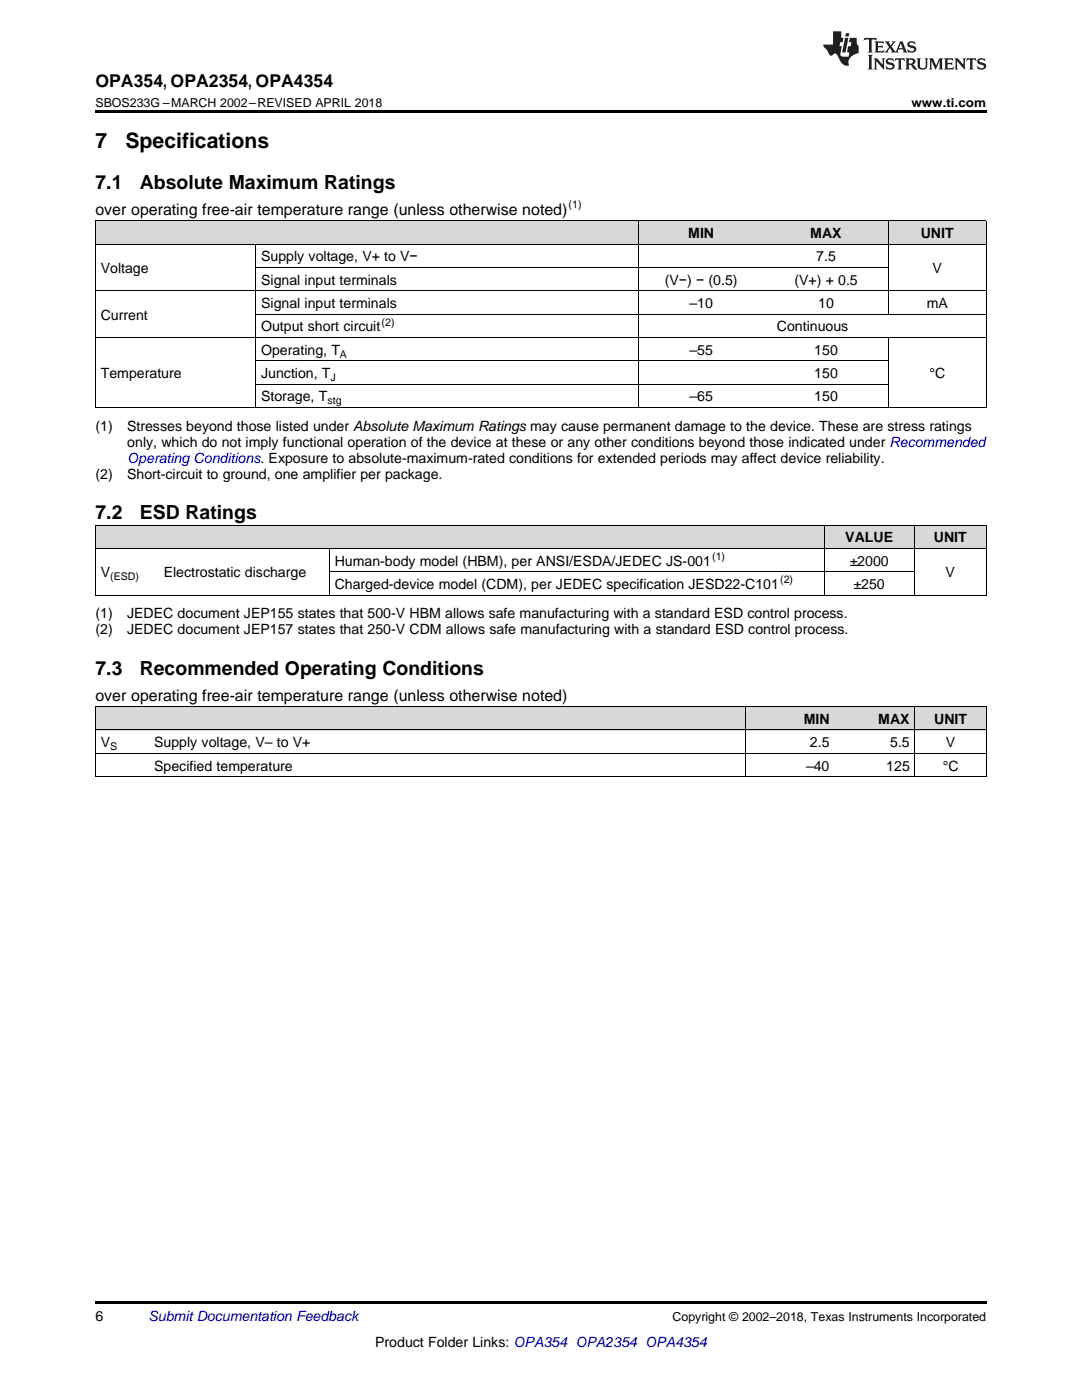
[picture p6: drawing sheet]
<svg xmlns="http://www.w3.org/2000/svg" width="216mm" height="279mm" viewBox="0 0 216 279" stroke-linecap="round" stroke-linejoin="round" font-family="sans-serif">
<defs><g id="words">
<g font-size="4.2">
<text x="19" y="29.6">7</text>
<text x="25" y="29.6">Specifications</text>
</g>
<g font-size="3.9">
<text x="19" y="37.7">7.1</text>
<text x="27.9" y="37.7">Absolute Maximum Ratings</text>
<text x="19" y="103.6">7.2</text>
<text x="27.9" y="103.6">ESD Ratings</text>
<text x="19" y="134.7">7.3</text>
<text x="27.9" y="134.7">Recommended Operating Conditions</text>
</g>
<text font-size="3.5" x="19" y="17.3">OPA354, OPA2354, OPA4354</text>
<g font-size="3.2">
<text x="19" y="42.9">over operating free-air temperature range (unless otherwise noted)</text>
<text x="19" y="139.8">over operating free-air temperature range (unless otherwise noted)</text>
</g>
<g font-size="2.8">
<text x="137.3" y="47.5">MIN</text>
<text x="161.7" y="47.5">MAX</text>
<text x="183.7" y="47.5">UNIT</text>
<text x="52.1" y="52.2">Supply voltage, V+ to V−</text>
<text x="162.9" y="52.2">7.5</text>
<text x="20.1" y="54.5">Voltage</text>
<text x="52.1" y="56.8">Signal input terminals</text>
<text x="132.6" y="56.8">(V−) − (0.5)</text>
<text x="158.5" y="56.8">(V+) + 0.5</text>
<text x="186.1" y="54.5">V</text>
<text x="20.1" y="63.8">Current</text>
<text x="52.1" y="61.5">Signal input terminals</text>
<text x="137.6" y="61.5">–10</text>
<text x="163.3" y="61.5">10</text>
<text x="184.9" y="61.5">mA</text>
<text x="52.1" y="66.1">Output short circuit</text>
<text x="52.1" y="70.8">Operating, T</text>
<text x="137.6" y="70.8">–55</text>
<text x="155" y="66.1">Continuous</text>
<text x="162.5" y="70.8">150</text>
<text x="20.1" y="75.5">Temperature</text>
<text x="52.1" y="75.5">Junction, T</text>
<text x="162.5" y="75.5">150</text>
<text x="185.5" y="75.5">°C</text>
<text x="52.1" y="80.1">Storage, T</text>
<text x="137.6" y="80.1">–65</text>
<text x="162.5" y="80.1">150</text>
<text x="19" y="86">(1)</text>
<text x="25.4" y="86">Stresses beyond those listed under Absolute Maximum Ratings may cause permanent damage to the device. These are stress ratings</text>
<text x="25.4" y="89.1">only, which do not imply functional operation of the device at these or any other conditions beyond those indicated under Recommended</text>
<text x="19" y="95.5">(2)</text>
<text x="25.4" y="95.5">Short-circuit to ground, one amplifier per package.</text>
<text x="66.8" y="112.9">Human-body model (HBM), per ANSI/ESDA/JEDEC JS-001</text>
<text x="168.7" y="108.2">VALUE</text>
<text x="169.5" y="112.9">±2000</text>
<text x="186.3" y="108.2">UNIT</text>
<text x="20.1" y="115.2">V</text>
<text x="32.7" y="115.2">Electrostatic discharge</text>
<text x="66.8" y="117.5">Charged-device model (CDM), per JEDEC specification JESD22-C101</text>
<text x="170.3" y="117.5">±250</text>
<text x="188.7" y="115.2">V</text>
<text x="19" y="123.4">(1)</text>
<text x="25.4" y="123.4">JEDEC document JEP155 states that 500-V HBM allows safe manufacturing with a standard ESD control process.</text>
<text x="19" y="126.6">(2)</text>
<text x="25.4" y="126.6">JEDEC document JEP157 states that 250-V CDM allows safe manufacturing with a standard ESD control process.</text>
<text x="20.1" y="149.1">V</text>
<text x="30.8" y="149.1">Supply voltage, V– to V+</text>
<text x="160.4" y="144.5">MIN</text>
<text x="161.6" y="149.1">2.5</text>
<text x="175.3" y="144.5">MAX</text>
<text x="177.6" y="149.1">5.5</text>
<text x="186.4" y="144.5">UNIT</text>
<text x="188.7" y="149.1">V</text>
<text x="30.8" y="153.8">Specified temperature</text>
<text x="160.8" y="153.8">–40</text>
<text x="176.8" y="153.8">125</text>
<text x="188.1" y="153.8">°C</text>
<text x="19" y="263.6">6</text>
<text x="74.9" y="268.9">Product Folder Links: OPA354 OPA2354 OPA4354</text>
</g>
<text font-size="2.8" fill="#00f" x="25.4" y="92.3">Operating Conditions. Exposure to absolute-maximum-rated conditions for extended periods may affect device reliability.</text>
<text font-size="2.8" fill="#0000c8" x="29.6" y="263.6">Submit Documentation Feedback</text>
<g font-size="2.5">
<text x="19" y="21.4">SBOS233G –MARCH 2002–REVISED APRIL 2018</text>
<text x="181.9" y="21.4">www.ti.com</text>
<text x="134.2" y="263.6">Copyright © 2002–2018, Texas Instruments Incorporated</text>
</g>
<g font-size="2.1">
<text x="113.5" y="41.6">(1)</text>
<text x="76.1" y="65">(2)</text>
<text x="67.8" y="71.4">A</text>
<text x="66" y="76">J</text>
<text x="65.3" y="80.7">stg</text>
<text x="142.1" y="111.8">(1)</text>
<text x="22" y="115.8">(ESD)</text>
<text x="155.7" y="116.4">(2)</text>
<text x="22" y="149.7">S</text>
</g>
</g></defs>
<g fill="#d8d8d8">
<path d="M19 141.1h10.7v4.6h-10.7z"/>
<path d="M29.7 141.1h119.1v4.6h-119.1z"/>
<path d="M148.8 141.1h17.8v4.6h-17.8z"/>
<path d="M166.6 141.1h16v4.6h-16z"/>
<path d="M182.6 141.1h14.2v4.6h-14.2z"/>
<path d="M19 104.8h12.6v4.7h-12.6z"/>
<path d="M31.6 104.8h34.1v4.7h-34.1z"/>
<path d="M65.7 104.8h98.8v4.7h-98.8z"/>
<path d="M164.5 104.8h18v4.7h-18z"/>
<path d="M182.5 104.8h14.3v4.7h-14.3z"/>
<path d="M19 44.1h32v4.7h-32z"/>
<path d="M51 44.1h76.5v4.7h-76.5z"/>
<path d="M127.5 44.1h24.9v4.7h-24.9z"/>
<path d="M152.4 44.1h24.9v4.7h-24.9z"/>
<path d="M177.3 44.1h19.5v4.7h-19.5z"/>
</g>
<path d="M19 22h177.8v.5h-177.8zM19 118.8h.2zM65.6 118.8h.1zM164.4 118.8h.1zM182.4 118.8h.1zM196.7 118.8h.1zM19 155h.2zM148.7 155h.1zM166.5 155h.1zM182.5 155h.1zM196.7 155h.1zM19 259.7h177.8v.5h-177.8z" fill="#000"/>
<g fill="none" stroke="#000" stroke-width=".2">
<path d="M19 58h177.8M19 48.7h177.8M19 44.1h177.8M19.1 44.1v37.3M51 48.8v32.6M51 53.4h126.3M127.4 44.1v37.3M177.2 44.1v18.7M196.8 44.1v37.3M19 67.4h177.8M51 76.7h126.3M51 72h126.3"/>
<path d="M51 62.7h145.8M177.2 67.4v14M19 81.3h177.8M19 118.8h177.8M19 109.4h177.8M19 104.8h177.8M19.1 104.8v14M65.7 109.5v9.3M65.7 114.1h116.8M164.4 104.8v14M182.4 104.8v14M196.8 104.8v14"/>
<path d="M19 155h177.8M19 141h177.8v14M19 150.3h177.8M19 145.7h177.8M19.1 141v14M148.8 141v14M182.5 141v14"/>
</g>
<g fill="#231f20">
<path d="M172.5 7.6l-.1 .5 .4-.2h.6v.1v2.1l-.2 .4h.9l-.2-.4v-2.1l.1-.1h.5l.5 .2-.2-.5zM174.5 8.3l.2 .3v1.5l-.2 .4h1.8l.2-.6a1.04 1.04 0 0 1-1.3 .2v-.7h.6l.3 .2v-.6l-.3 .2h-.6v-.6l.8-.1 .4 .3-.2-.5zM176.5 8.3l.9 1.1-.9 1.1h.8l-.2-.2 .4-.7 .5 .7-.2 .2h1.5l-.2-.2 .2-.4h.9l.1 .4-.2 .2h1l-.3-.3-.7-1.9h-.5l-.9 2-.8-1 .9-1h-.8l.1 .3-.4 .5-.3-.6 .1-.2zM179.7 8.6l.4 1h-.7zM181.3 8.4a.63 .63 0 0 0-.2 .7 .63 .63 0 0 0 .6 .4l.6 .2 .1 .2a.75 .75 0 0 1-.7 .4 .75 .75 0 0 1-.6-.5l.1 .7 .1-.1a1.11 1.11 0 0 0 1.5-.6 1.13 1.13 0 0 0-1.2-.8l-.1-.4a1.04 1.04 0 0 1 1.2 .2l-.2-.5-.2 .1-.4-.2zM173.2 10.9l.2 .4v2.2l-.2 .4h1l-.3-.4v-2.2l.3-.4zM174.3 11.6l.3 .4v1.5l-.3 .4h.8l-.2-.4v-1.3l1.5 1.7v-1.9l.2-.4h-.7l.2 .4v.9l-1.1-1.3zM177 11.8a.62 .62 0 0 0-.2 .7 .62 .62 0 0 0 .6 .4l.6 .1 .1 .3a.76 .76 0 0 1-.7 .3 .76 .76 0 0 1-.7-.4l.2 .7 .1-.1a1.11 1.11 0 0 0 1.5-.6 1.13 1.13 0 0 0-1.2-.8l-.1-.4a1.04 1.04 0 0 1 1.2 .2l-.2-.6-.2 .1-.5-.1zM178.7 11.6l-.2 .6a.61 .61 0 0 1 .8-.3v1.6l-.2 .4h.9l-.2-.4v-1.6a.63 .63 0 0 1 .7 .3l-.1-.6zM180.6 11.6l.3 .4v1.5l-.3 .4h1l-.2-.2-.1-.8 .6 .2a.76 .76 0 0 0 1.2 .7l-1-1a.58 .58 0 0 0 .6-.5 .58 .58 0 0 0-.5-.6zM181.4 11.9h.1a.45 .45 0 0 1 .5 .1 .45 .45 0 0 1 .1 .5l-.8 .2zM182.9 11.6l.2 .2a2.17 2.17 0 0 0 .3 1.9 .99 .99 0 0 0 1.6-.6v-1.1l.2-.4h-.7l.2 .2a1.92 1.92 0 0 1-.2 1.8 .6 .6 0 0 1-.9-.5v-1.1l.2-.4zM185.4 11.6l.2 .4v1.5l-.2 .4h.7l-.2-.4v-1.4l.8 1.8 .8-1.8v1.4l-.2 .4h.9l-.2-.4v-1.5l.2-.4h-.8l-.6 1.5-.6-1.5zM188.4 11.6l.2 .4v1.5l-.2 .4h1.8l.1-.6a1.04 1.04 0 0 1-1.2 .1v-.6h.5l.4 .2v-.6l-.4 .2h-.5v-.7h.8l.3 .3-.1-.6zM190.5 11.6l.2 .4v1.5l-.2 .4h.7l-.2-.4v-1.3l1.5 1.7v-1.9l.2-.4h-.7l.2 .4v.9l-1.1-1.3zM192.9 11.6l-.1 .6a.61 .61 0 0 1 .7-.3l.1 1.6-.3 .4h1l-.3-.4 .1-1.6a.63 .63 0 0 1 .7 .3l-.1-.6zM195.2 11.8a.62 .62 0 0 0-.2 .7 .62 .62 0 0 0 .6 .4l.6 .1 .1 .3a.76 .76 0 0 1-.7 .3 .76 .76 0 0 1-.6-.4l.1 .7 .1-.1a1.11 1.11 0 0 0 1.6-.6 1.13 1.13 0 0 0-1.3-.8l-.1-.4a1.04 1.04 0 0 1 1.2 .2l-.1-.6-.2 .1-.5-.1z"/>
<path d="M166.2 6.3v2.6h-1.9v.4l.8 .9a.91 .91 0 0 0 1 .8 .56 .56 0 0 1 .5-.3 .56 .56 0 0 1 .5 .3l.4 .8a1.53 1.53 0 0 0 1.9 1.2 1.54 1.54 0 0 1 1-2.1l.9-.3v-1.4a1.52 1.52 0 0 1-.4-1.6h-1.3l-.2 .8h.5l-.2 .8h-.5l-.1 1v.2l.4 .1-.2 .8a1.93 1.93 0 0 1-1.6-.3l.3-1.8h-.5l.2-.8h.4l.2-.8h-.4v-1.3zM168.6 7.6l-.6 2.9h.7l.6-2.9zM168.8 6.6l-.1 .7h.6l.2-.7z"/>
</g>
<use href="#words"/>
</svg>
